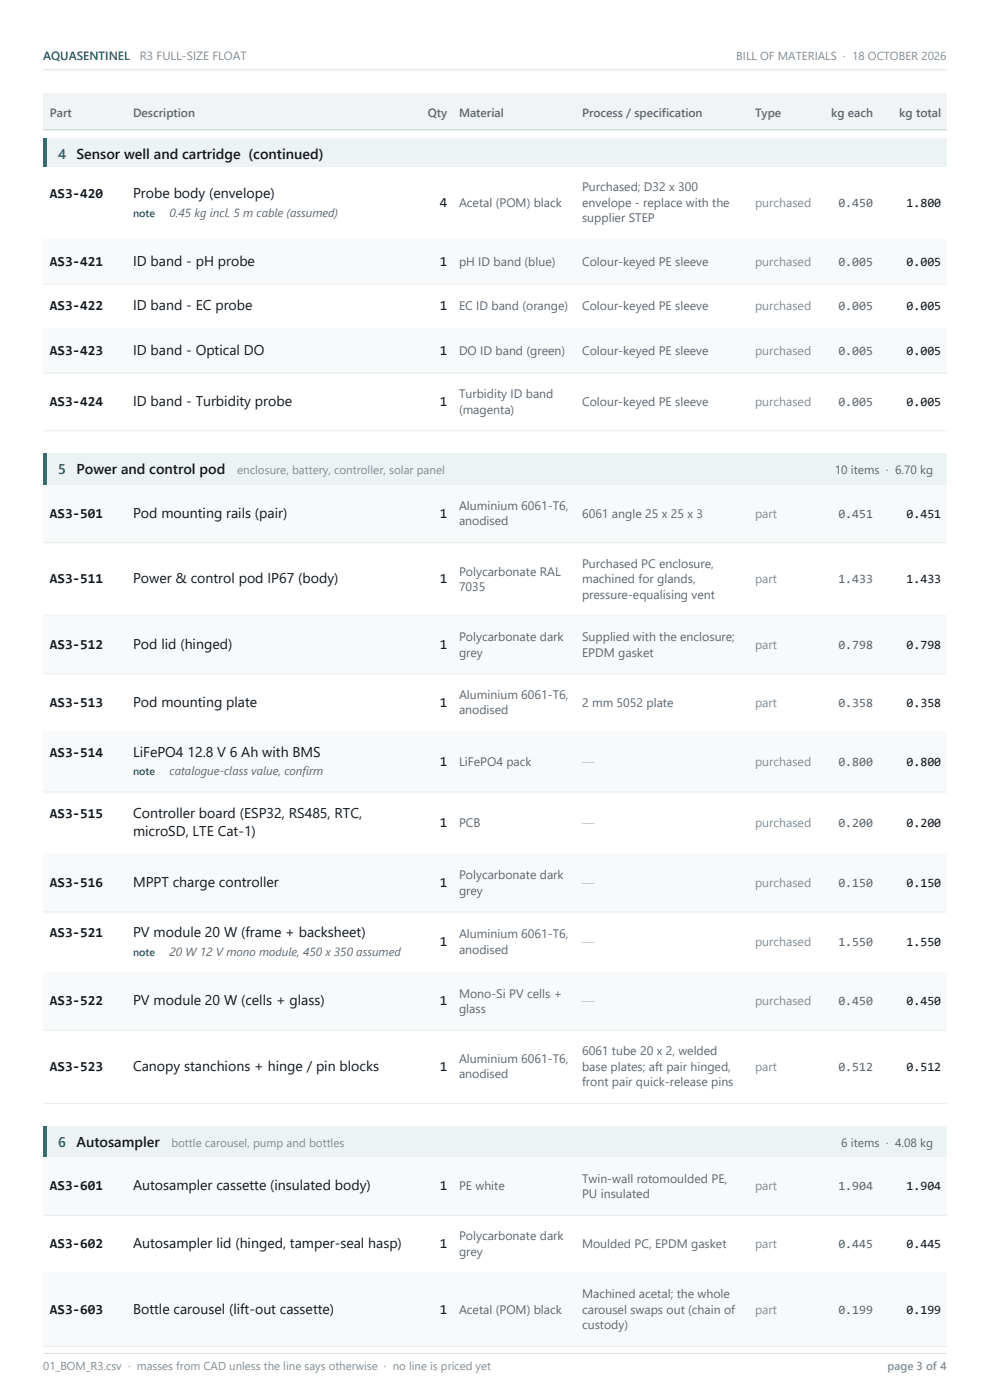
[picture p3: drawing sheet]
<svg xmlns="http://www.w3.org/2000/svg" width="210mm" height="297mm" viewBox="0 0 210 297" stroke-linecap="round" stroke-linejoin="round" font-family="sans-serif">
<defs><g id="words">
<g font-size="3" fill="#0d6b73">
<text x="12.3" y="33.8">4</text>
<text x="12.3" y="100.7">5</text>
<text x="12.3" y="243.4">6</text>
</g>
<g font-size="3" fill="#12171c">
<text x="16.2" y="33.8">Sensor well and cartridge ﴾continued﴿</text>
<text x="28.2" y="42">Probe body ﴾envelope﴿</text>
<text x="28.2" y="56.4">ID band ‐ pH probe</text>
<text x="28.2" y="65.8">ID band ‐ EC probe</text>
<text x="28.2" y="75.3">ID band ‐ Optical DO</text>
<text x="28.2" y="86.1">ID band ‐ Turbidity probe</text>
<text x="16.2" y="100.7">Power and control pod</text>
<text x="28.2" y="109.9">Pod mounting rails ﴾pair﴿</text>
<text x="28.2" y="123.8">Power &amp; control pod IP67 ﴾body﴿</text>
<text x="28.2" y="137.7">Pod lid ﴾hinged﴿</text>
<text x="28.2" y="149.9">Pod mounting plate</text>
<text x="28.2" y="160.6">LiFePO4 12.8 V 6 Ah with BMS</text>
<text x="28.2" y="173.6">Controller board ﴾ESP32, RS485, RTC,</text>
<text x="28.2" y="177.3">microSD, LTE Cat‐1﴿</text>
<text x="28.2" y="188.2">MPPT charge controller</text>
<text x="28.2" y="198.8">PV module 20 W ﴾frame + backsheet﴿</text>
<text x="28.2" y="213.3">PV module 20 W ﴾cells + glass﴿</text>
<text x="28.2" y="227.2">Canopy stanchions + hinge / pin blocks</text>
<text x="16.2" y="243.4">Autosampler</text>
<text x="28.2" y="252.6">Autosampler cassette ﴾insulated body﴿</text>
<text x="28.2" y="264.8">Autosampler lid ﴾hinged, tamper‐seal hasp﴿</text>
<text x="28.2" y="278.7">Bottle carousel ﴾lift‐out cassette﴿</text>
</g>
<g font-size="2.9" fill="#12171c">
<text x="10.6" y="42">AS3‐420</text>
<text x="93.3" y="43.9">4</text>
<text x="10.6" y="56.4">AS3‐421</text>
<text x="93.3" y="56.4">1</text>
<text x="10.6" y="65.8">AS3‐422</text>
<text x="93.3" y="65.8">1</text>
<text x="10.6" y="75.3">AS3‐423</text>
<text x="93.3" y="75.3">1</text>
<text x="10.6" y="86.1">AS3‐424</text>
<text x="93.3" y="86.1">1</text>
<text x="10.6" y="109.9">AS3‐501</text>
<text x="93.3" y="109.9">1</text>
<text x="10.6" y="123.8">AS3‐511</text>
<text x="93.3" y="123.8">1</text>
<text x="10.6" y="137.7">AS3‐512</text>
<text x="93.3" y="137.7">1</text>
<text x="10.6" y="149.9">AS3‐513</text>
<text x="93.3" y="149.9">1</text>
<text x="10.6" y="160.6">AS3‐514</text>
<text x="93.3" y="162.5">1</text>
<text x="10.6" y="173.6">AS3‐515</text>
<text x="93.3" y="175.5">1</text>
<text x="10.6" y="188.2">AS3‐516</text>
<text x="93.3" y="188.2">1</text>
<text x="10.6" y="198.8">AS3‐521</text>
<text x="93.3" y="200.7">1</text>
<text x="10.6" y="213.3">AS3‐522</text>
<text x="93.3" y="213.3">1</text>
<text x="10.6" y="227.2">AS3‐523</text>
<text x="93.3" y="227.2">1</text>
<text x="10.6" y="252.6">AS3‐601</text>
<text x="93.3" y="252.6">1</text>
<text x="10.6" y="264.8">AS3‐602</text>
<text x="93.3" y="264.8">1</text>
<text x="10.6" y="278.7">AS3‐603</text>
<text x="93.3" y="278.7">1</text>
</g>
<g font-size="2.7" fill="#5c6670">
<text x="177.8" y="43.9">0.450</text>
<text x="177.8" y="56.4">0.005</text>
<text x="177.8" y="65.8">0.005</text>
<text x="177.8" y="75.3">0.005</text>
<text x="177.8" y="86.1">0.005</text>
<text x="177.8" y="109.9">0.451</text>
<text x="177.8" y="123.8">1.433</text>
<text x="177.8" y="137.7">0.798</text>
<text x="177.8" y="149.9">0.358</text>
<text x="177.8" y="162.5">0.800</text>
<text x="177.8" y="175.5">0.200</text>
<text x="177.8" y="188.2">0.150</text>
<text x="177.8" y="200.7">1.550</text>
<text x="177.8" y="213.3">0.450</text>
<text x="177.8" y="227.2">0.512</text>
<text x="177.8" y="252.6">1.904</text>
<text x="177.8" y="264.8">0.445</text>
<text x="177.8" y="278.7">0.199</text>
</g>
<g font-size="2.7" fill="#12171c">
<text x="192.3" y="43.9">1.800</text>
<text x="192.3" y="56.4">0.005</text>
<text x="192.3" y="65.8">0.005</text>
<text x="192.3" y="75.3">0.005</text>
<text x="192.3" y="86.1">0.005</text>
<text x="192.3" y="109.9">0.451</text>
<text x="192.3" y="123.8">1.433</text>
<text x="192.3" y="137.7">0.798</text>
<text x="192.3" y="149.9">0.358</text>
<text x="192.3" y="162.5">0.800</text>
<text x="192.3" y="175.5">0.200</text>
<text x="192.3" y="188.2">0.150</text>
<text x="192.3" y="200.7">1.550</text>
<text x="192.3" y="213.3">0.450</text>
<text x="192.3" y="227.2">0.512</text>
<text x="192.3" y="252.6">1.904</text>
<text x="192.3" y="264.8">0.445</text>
<text x="192.3" y="278.7">0.199</text>
</g>
<g font-size="2.6" fill="#5c6670">
<text x="123.5" y="40.6">Purchased; D32 x 300</text>
<text x="97.4" y="43.9">Acetal ﴾POM﴿ black</text>
<text x="123.5" y="43.9">envelope ‐ replace with the</text>
<text x="123.5" y="47.2">supplier STEP</text>
<text x="97.4" y="56.4">pH ID band ﴾blue﴿</text>
<text x="123.5" y="56.4">Colour‐keyed PE sleeve</text>
<text x="97.4" y="65.8">EC ID band ﴾orange﴿</text>
<text x="123.5" y="65.8">Colour‐keyed PE sleeve</text>
<text x="97.4" y="75.2">DO ID band ﴾green﴿</text>
<text x="123.5" y="75.2">Colour‐keyed PE sleeve</text>
<text x="97.4" y="84.5">Turbidity ID band</text>
<text x="97.4" y="87.7">﴾magenta﴿</text>
<text x="123.5" y="86.1">Colour‐keyed PE sleeve</text>
<text x="97.4" y="108.2">Aluminium 6061‐T6,</text>
<text x="97.4" y="111.5">anodised</text>
<text x="123.5" y="109.8">6061 angle 25 x 25 x 3</text>
<text x="97.4" y="122.1">Polycarbonate RAL</text>
<text x="97.4" y="125.4">7035</text>
<text x="123.5" y="120.5">Purchased PC enclosure,</text>
<text x="123.5" y="123.7">machined for glands,</text>
<text x="123.5" y="127">pressure‐equalising vent</text>
<text x="97.4" y="136">Polycarbonate dark</text>
<text x="123.5" y="136">Supplied with the enclosure;</text>
<text x="97.4" y="139.3">grey</text>
<text x="123.5" y="139.3">EPDM gasket</text>
<text x="97.4" y="148.3">Aluminium 6061‐T6,</text>
<text x="123.5" y="149.9">2 mm 5052 plate</text>
<text x="97.4" y="151.5">anodised</text>
<text x="97.4" y="162.4">LiFePO4 pack</text>
<text x="97.4" y="175.4">PCB</text>
<text x="97.4" y="186.5">Polycarbonate dark</text>
<text x="97.4" y="189.8">grey</text>
<text x="97.4" y="199.1">Aluminium 6061‐T6,</text>
<text x="97.4" y="202.4">anodised</text>
<text x="97.4" y="211.6">Mono‐Si PV cells +</text>
<text x="97.4" y="214.9">glass</text>
<text x="97.4" y="225.5">Aluminium 6061‐T6,</text>
<text x="123.5" y="223.9">6061 tube 20 x 2, welded</text>
<text x="123.5" y="227.2">base plates; aft pair hinged,</text>
<text x="97.4" y="228.8">anodised</text>
<text x="123.5" y="230.4">front pair quick‐release pins</text>
<text x="123.5" y="250.9">Twin‐wall rotomoulded PE,</text>
<text x="97.4" y="252.5">PE white</text>
<text x="123.5" y="254.2">PU insulated</text>
<text x="97.4" y="263.2">Polycarbonate dark</text>
<text x="97.4" y="266.4">grey</text>
<text x="123.5" y="264.8">Moulded PC, EPDM gasket</text>
<text x="123.5" y="275.4">Machined acetal; the whole</text>
<text x="97.4" y="278.7">Acetal ﴾POM﴿ black</text>
<text x="123.5" y="278.7">carousel swaps out ﴾chain of</text>
<text x="123.5" y="282">custody﴿</text>
</g>
<g font-size="2.6" fill="#808c96">
<text x="160.2" y="43.9">purchased</text>
<text x="160.2" y="56.4">purchased</text>
<text x="160.2" y="65.8">purchased</text>
<text x="160.2" y="75.3">purchased</text>
<text x="160.2" y="86.1">purchased</text>
<text x="160.2" y="109.9">part</text>
<text x="160.2" y="123.8">part</text>
<text x="160.2" y="137.7">part</text>
<text x="160.2" y="149.9">part</text>
<text x="160.2" y="162.5">purchased</text>
<text x="160.2" y="175.5">purchased</text>
<text x="160.2" y="188.2">purchased</text>
<text x="160.2" y="200.7">purchased</text>
<text x="160.2" y="213.3">purchased</text>
<text x="160.2" y="227.2">part</text>
<text x="160.2" y="252.6">part</text>
<text x="160.2" y="264.8">part</text>
<text x="160.2" y="278.7">part</text>
</g>
<g font-size="2.6" fill="#b8c2c9">
<text x="123.5" y="162.4">—</text>
<text x="123.5" y="175.4">—</text>
<text x="123.5" y="188.2">—</text>
<text x="123.5" y="200.7">—</text>
<text x="123.5" y="213.3">—</text>
</g>
<text font-size="2.5" fill="#0d6b73" x="9.2" y="12.7">AQUASENTINEL</text>
<g font-size="2.5" fill="#808c96">
<text x="29.6" y="12.7">R3 FULL‐SIZE FLOAT</text>
<text x="156.2" y="12.7">BILL OF MATERIALS · 18 OCTOBER 2026</text>
<text x="50.3" y="100.6">enclosure, battery, controller, solar panel</text>
<text x="36.3" y="243.3">bottle carousel, pump and bottles</text>
</g>
<g font-size="2.5" fill="#5c6670">
<text x="10.6" y="24.9">Part</text>
<text x="28.2" y="24.9">Description</text>
<text x="90.8" y="24.9">Qty</text>
<text x="97.4" y="24.9">Material</text>
<text x="123.5" y="24.9">Process / specification</text>
<text x="160.2" y="24.9">Type</text>
<text x="176.3" y="24.9">kg each</text>
<text x="190.8" y="24.9">kg total</text>
<text x="36" y="45.9">0.45 kg incl. 5 m cable (assumed)</text>
<text x="177.1" y="100.6">10 items · 6.70 kg</text>
<text x="36" y="164.5">catalogue‐class value, confirm</text>
<text x="36" y="202.8">20 W 12 V mono module, 450 x 350 assumed</text>
<text x="178.4" y="243.3">6 items · 4.08 kg</text>
</g>
<g font-size="2.4" fill="#808c96">
<text x="9.2" y="290.7">01_BOM_R3.csv · masses from CAD unless the line says otherwise · no line is priced yet</text>
<text x="188.3" y="290.7">page 3 of 4</text>
</g>
<g font-size="2.3" fill="#0d6b73">
<text x="28.2" y="45.9">note</text>
<text x="28.2" y="164.5">note</text>
<text x="28.2" y="202.8">note</text>
</g>
</g></defs>
<path d="M9.2 14.8h191.6" fill="none" stroke="#dbe3e6" stroke-width=".21"/>
<path d="M9.2 19.8h191.6v7.7h-191.6z" fill="#f0f4f4"/>
<path d="M9.2 27.5h191.6" fill="none" stroke="#ccd6db" stroke-width=".28"/>
<path d="M9.2 29.3h191.6v6h-191.6z" fill="#edf3f4"/>
<path d="M9.2 29.3h.7v6h-.7z" fill="#0d6b73"/>
<path d="M9.2 50.8h191.6" fill="none" stroke="#e6ebed" stroke-width=".21"/>
<path d="M9.2 50.8h191.6v9.5h-191.6z" fill="#f8f9fa"/>
<path d="M9.2 60.3h191.6M9.2 69.7h191.6" fill="none" stroke="#e6ebed" stroke-width=".21"/>
<path d="M9.2 69.7h191.6v9.4h-191.6z" fill="#f8f9fa"/>
<path d="M9.2 79.1h191.6M9.2 91.4h191.6" fill="none" stroke="#e6ebed" stroke-width=".21"/>
<path d="M9.2 96.2h191.6v6.7h-191.6z" fill="#edf3f4"/>
<path d="M9.2 96.2h.7v6.7h-.7z" fill="#0d6b73"/>
<path d="M9.2 102.9h191.6v12.2h-191.6z" fill="#f8f9fa"/>
<path d="M9.2 115.1h191.6M9.2 130.7h191.6" fill="none" stroke="#e6ebed" stroke-width=".21"/>
<path d="M9.2 130.7h191.6v12.2h-191.6z" fill="#f8f9fa"/>
<path d="M9.2 142.9h191.6M9.2 155.2h191.6" fill="none" stroke="#e6ebed" stroke-width=".21"/>
<path d="M9.2 155.2h191.6v12.8h-191.6z" fill="#f8f9fa"/>
<path d="M9.2 168h191.6M9.2 181.2h191.6" fill="none" stroke="#e6ebed" stroke-width=".21"/>
<path d="M9.2 181.2h191.6v12.3h-191.6z" fill="#f8f9fa"/>
<path d="M9.2 193.5h191.6M9.2 206.3h191.6" fill="none" stroke="#e6ebed" stroke-width=".21"/>
<path d="M9.2 206.3h191.6v12.3h-191.6z" fill="#f8f9fa"/>
<path d="M9.2 218.6h191.6M9.2 234.1h191.6" fill="none" stroke="#e6ebed" stroke-width=".21"/>
<path d="M9.2 238.9h191.6v6.7h-191.6z" fill="#edf3f4"/>
<path d="M9.2 238.9h.7v6.7h-.7z" fill="#0d6b73"/>
<path d="M9.2 245.6h191.6v12.2h-191.6z" fill="#f8f9fa"/>
<path d="M9.2 257.8h191.6M9.2 270.1h191.6" fill="none" stroke="#e6ebed" stroke-width=".21"/>
<path d="M9.2 270.1h191.6v15.5h-191.6z" fill="#f8f9fa"/>
<path d="M9.2 285.6h191.6" fill="none" stroke="#e6ebed" stroke-width=".21"/>
<path d="M9.2 287.1h191.6" fill="none" stroke="#dbe3e6" stroke-width=".21"/>
<use href="#words"/>
</svg>
